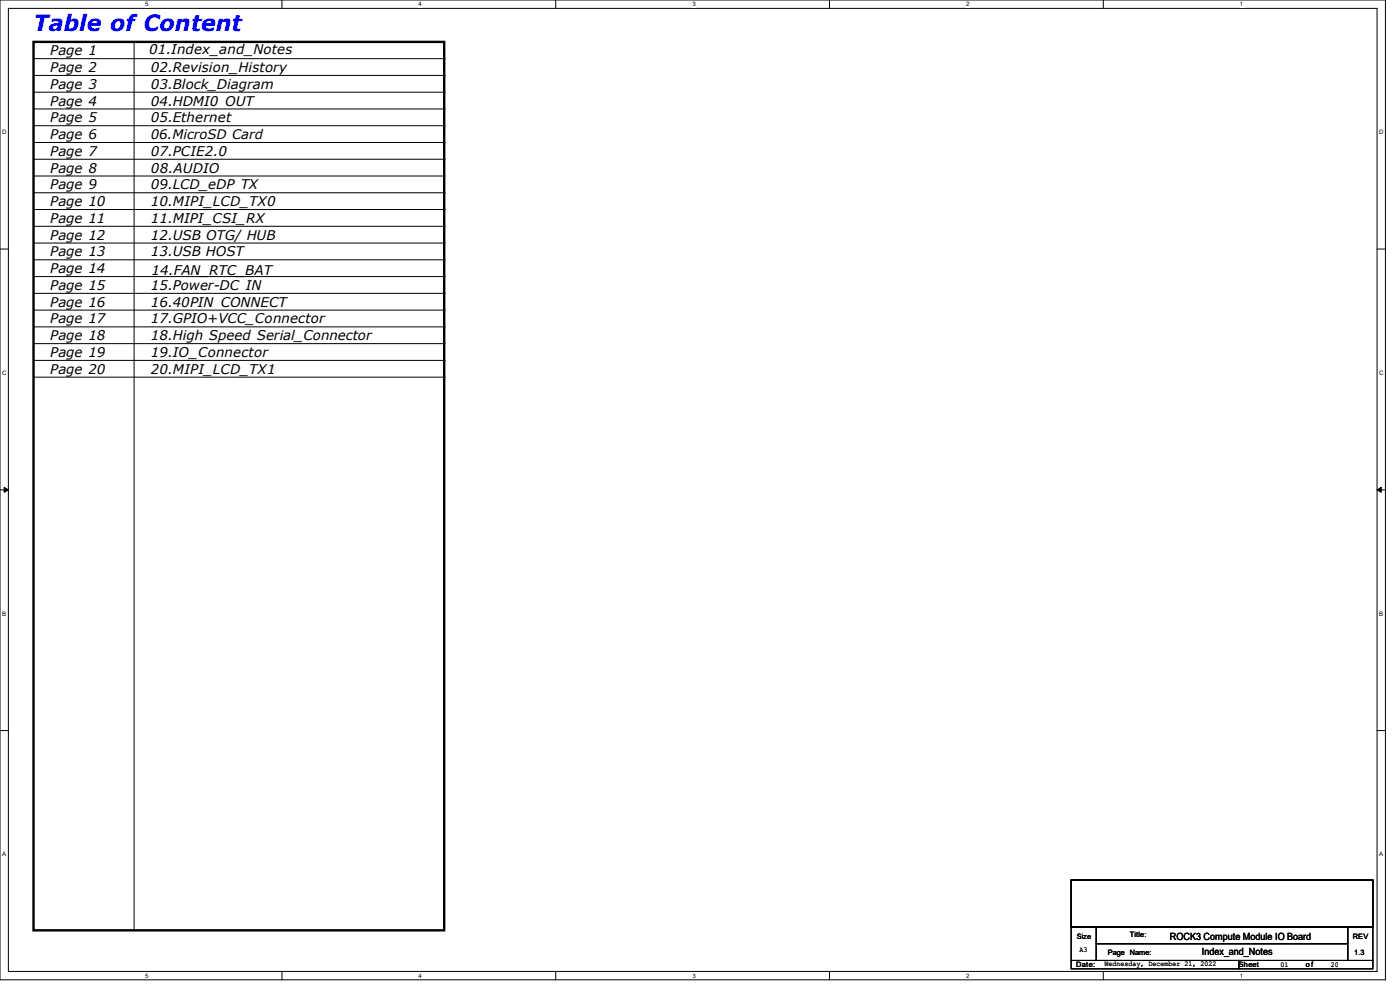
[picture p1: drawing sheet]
<svg xmlns="http://www.w3.org/2000/svg" width="297mm" height="210mm" viewBox="0 0 297 210" stroke-linecap="round" stroke-linejoin="round" font-family="sans-serif">
<defs><g id="words">
<text font-size="4.7" fill="#00f" x="7.1" y="6.5">Table of Content</text>
<g font-size="2.8">
<text x="10.7" y="11.7">Page 1</text>
<text x="31.7" y="11.4">01.Index_and_Notes</text>
<text x="10.7" y="15.3">Page 2</text>
<text x="32" y="15.3">02.Revision_History</text>
<text x="10.7" y="18.8">Page 3</text>
<text x="10.7" y="22.4">Page 4</text>
<text x="32" y="18.8">03.Block_Diagram</text>
<text x="32" y="22.4">04.HDMI0 OUT</text>
<text x="10.7" y="26">Page 5</text>
<text x="10.7" y="29.5">Page 6</text>
<text x="32" y="26">05.Ethernet</text>
<text x="32" y="29.5">06.MicroSD Card</text>
<text x="10.7" y="33.1">Page 7</text>
<text x="32" y="33.1">07.PCIE2.0</text>
<text x="10.7" y="36.6">Page 8</text>
<text x="10.7" y="40.2">Page 9</text>
<text x="32" y="36.6">08.AUDIO</text>
<text x="32" y="40.2">09.LCD_eDP TX</text>
<text x="10.7" y="43.7">Page 10</text>
<text x="10.7" y="47.3">Page 11</text>
<text x="32" y="47.3">11.MIPI_CSI_RX</text>
<text x="32" y="43.7">10.MIPI_LCD_TX0</text>
<text x="10.7" y="50.8">Page 12</text>
<text x="32" y="50.8">12.USB OTG/ HUB</text>
<text x="10.7" y="54.4">Page 13</text>
<text x="10.7" y="58">Page 14</text>
<text x="32" y="54.4">13.USB HOST</text>
<text x="32.2" y="58.3">14.FAN_RTC_BAT</text>
<text x="10.7" y="61.5">Page 15</text>
<text x="10.7" y="65.1">Page 16</text>
<text x="32" y="61.5">15.Power-DC IN</text>
<text x="32" y="65.1">16.40PIN CONNECT</text>
<text x="10.7" y="68.6">Page 17</text>
<text x="32" y="68.6">17.GPIO+VCC_Connector</text>
<text x="10.7" y="72.2">Page 18</text>
<text x="10.7" y="75.7">Page 19</text>
<text x="32" y="72.2">18.High Speed Serial_Connector</text>
<text x="32" y="75.7">19.IO_Connector</text>
<text x="10.7" y="79.3">Page 20</text>
<text x="32" y="79.3">20.MIPI_LCD_TX1</text>
</g>
<g font-size="2.1">
<text x="248.2" y="199.5">ROCK3 Compute Module IO Board</text>
<text x="255" y="202.7">Index_and_Notes</text>
</g>
<g font-size="1.6">
<text x="228.5" y="199.1">Size</text>
<text x="229" y="202">A3</text>
<text x="235" y="202.7">Page Name:</text>
<text x="239.7" y="198.8">Title:</text>
<text x="287" y="199.1">REV</text>
<text x="287.3" y="202.5">1.3</text>
<text x="228.3" y="205.2">Date:</text>
<text x="234.4" y="205">Wednesday, December 21, 2022</text>
<text x="262.8" y="205.2">Sheet</text>
<text x="271.7" y="205.1">01</text>
<text x="277" y="205.2">o f</text>
<text x="282.4" y="205.1">20</text>
</g>
<g font-size="1.3">
<text x="30.8" y="1.3">5</text>
<text x="88.8" y="1.3">4</text>
<text x="146.9" y="1.3">3</text>
<text x="205" y="1.3">2</text>
<text x="263.1" y="1.3">1</text>
<text x=".5" y="28.4">D</text>
<text x="292.6" y="28.4">D</text>
<text x=".5" y="79.5">C</text>
<text x="292.6" y="79.5">C</text>
<text x=".5" y="130.6">B</text>
<text x="292.6" y="130.6">B</text>
<text x=".5" y="181.7">A</text>
<text x="292.6" y="181.7">A</text>
<text x="30.8" y="207.4">5</text>
<text x="88.8" y="207.4">4</text>
<text x="146.9" y="207.4">3</text>
<text x="205" y="207.4">2</text>
<text x="263.1" y="207.4">1</text>
</g>
</g></defs>
<path d="M0 0h293.9v207.9h-293.9zM1.8 1.8h290.3v204.3h-290.3z" fill="none" stroke="#000" stroke-width=".21"/>
<g fill="#fff">
<path d="M30.8 .2h.7v1.4h-.7z"/>
<path d="M30.8 206.2h.7v1.4h-.7z"/>
</g>
<path d="M59.8 0v1.8M59.8 206.1v1.8" fill="none" stroke="#000" stroke-width=".21"/>
<g fill="#fff">
<path d="M88.8 .2h.7v1.4h-.7z"/>
<path d="M88.8 206.2h.7v1.4h-.7z"/>
</g>
<path d="M117.9 0v1.8M117.9 206.1v1.8" fill="none" stroke="#000" stroke-width=".21"/>
<g fill="#fff">
<path d="M146.9 .2h.7v1.4h-.7z"/>
<path d="M146.9 206.2h.7v1.4h-.7z"/>
</g>
<path d="M176 0v1.8M176 206.1v1.8" fill="none" stroke="#000" stroke-width=".21"/>
<g fill="#fff">
<path d="M205 .2h.7v1.4h-.7z"/>
<path d="M205 206.2h.7v1.4h-.7z"/>
</g>
<path d="M234.1 0v1.8M234.1 206.1v1.8" fill="none" stroke="#000" stroke-width=".21"/>
<g fill="#fff">
<path d="M263.1 .2h.6v1.4h-.6z"/>
<path d="M263.1 206.2h.6v1.4h-.6z"/>
<path d="M.5 27.3h.9v1.4h-.9z"/>
<path d="M292.6 27.3h.9v1.4h-.9z"/>
<path d="M.5 78.4h.9v1.4h-.9z"/>
<path d="M292.6 78.4h.9v1.4h-.9z"/>
</g>
<path d="M0 52.8h1.8M292.1 52.8h1.8" fill="none" stroke="#000" stroke-width=".21"/>
<g fill="#fff">
<path d="M.5 129.5h.8v1.4h-.8z"/>
<path d="M292.6 129.5h.8v1.4h-.8z"/>
</g>
<path d="M0 103.9h1.8M292.1 103.9h1.8" fill="none" stroke="#000" stroke-width=".21"/>
<path d="M.9 103.4l.9 .5-.9 .5zM292.1 103.9l.9-.5v1z" fill="#000" stroke="#000" stroke-width=".21"/>
<g fill="#fff">
<path d="M.5 180.5h.8v1.4h-.8z"/>
<path d="M292.6 180.5h.8v1.4h-.8z"/>
</g>
<g fill="none" stroke="#000" stroke-width=".21">
<path d="M7.1 12.4h87.1M7.1 16h87.1M7.1 19.6h87.1M28.4 8.9v188.5M94.2 12.4h.1M94.2 16h.1M94.2 19.6h.1M7.1 23.1h87.1M7.1 26.7h87.1M7.1 30.2h87.1M7.1 33.8h87.1M7.1 37.3h87.1"/>
<path d="M94.2 23.1h.1M94.2 26.7h.1M94.2 30.2h.1M94.2 33.8h.1M94.2 37.3h.1M7.1 40.9h87.1M7.1 44.4h87.1M7.1 48h87.1M7.1 51.6h87.1M7.1 55.1h87.1M7.1 58.7h87.1M94.2 40.9h.1"/>
<path d="M94.2 44.4h.1M94.2 48h.1M94.2 51.6h.1M94.2 55.1h.1M94.2 58.7h.1M7.1 62.2h87.1M7.1 65.8h87.1M7.1 69.3h87.1M7.1 72.9h87.1M7.1 76.5h87.1M94.2 62.2h.1M94.2 65.8h.1"/>
<path d="M94.2 69.3h.1M94.2 72.9h.1M94.2 76.5h.1M7.1 80h87.1M94.2 80h.1M0 155h1.8M292.1 155h1.8M28.4 197.4h.1M227.2 186.7h64.1v9.9h-64.1zM227.2 196.6h5.4v7.2h-5.4zM232.6 196.6h53.3v3.6h-53.3zM285.9 196.6h5.4v7.2h-5.4z"/>
<path d="M227.2 203.8h35.6v1.7h-35.6zM232.6 200.2h53.3v3.6h-53.3zM262.8 203.8h28.5v1.7h-28.5z"/>
</g>
<path d="M7.1 8.9h87.1v188.5h-87.1z" fill="none" stroke="#000" stroke-width=".51"/>
<use href="#words"/>
</svg>
